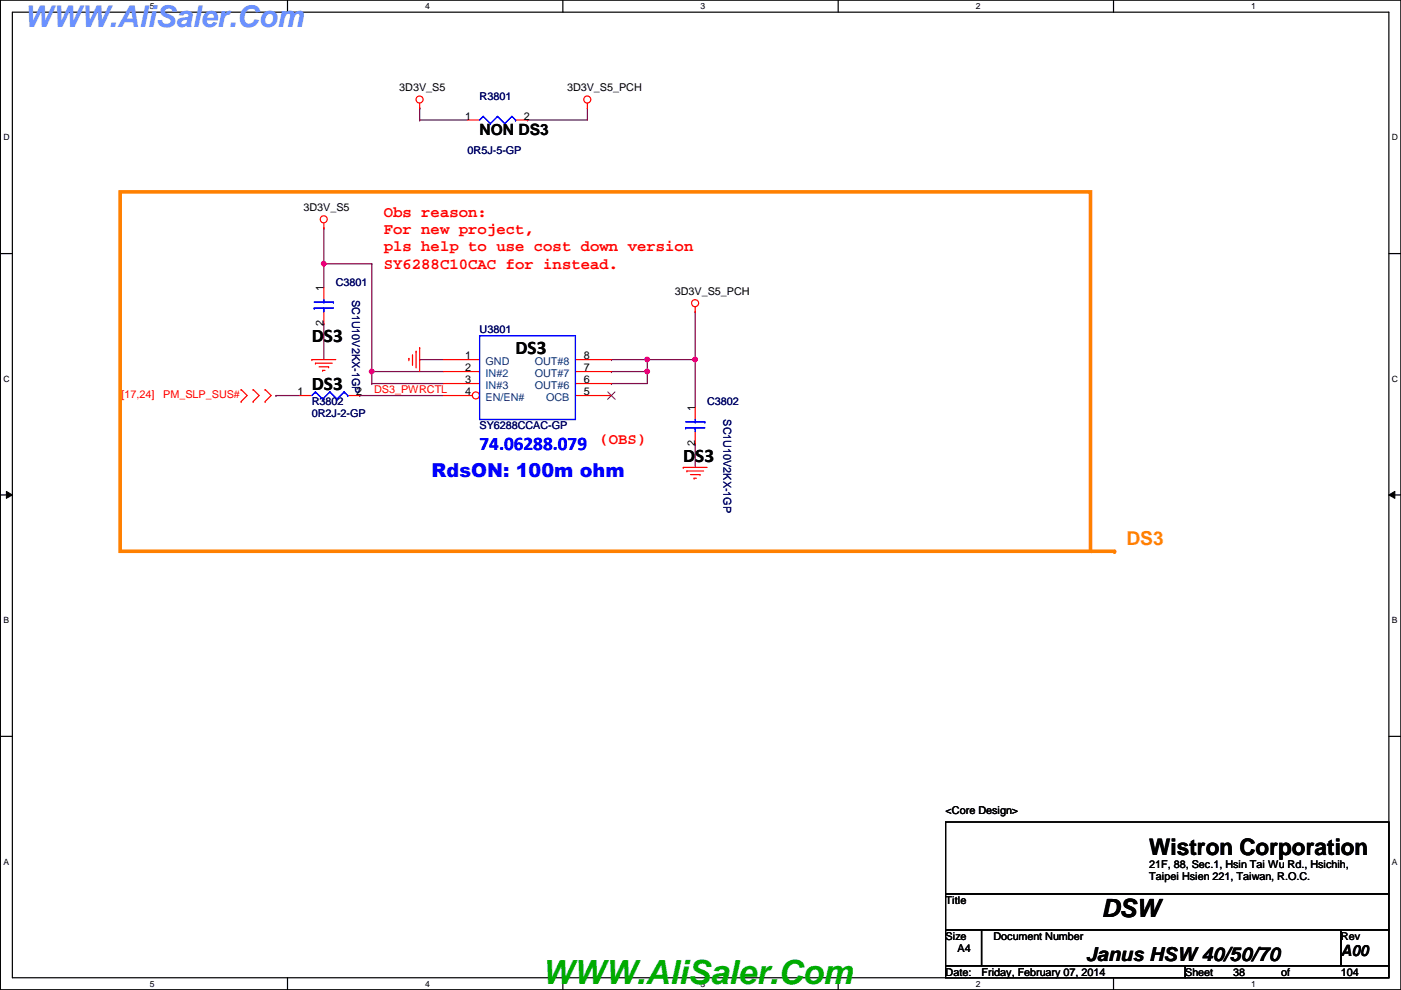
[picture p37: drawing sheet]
<svg xmlns="http://www.w3.org/2000/svg" width="297mm" height="210mm" viewBox="0 0 297 210" stroke-linecap="round" stroke-linejoin="round" font-family="sans-serif">
<defs><g id="words">
<text font-size="7.1" fill="#00ab00" x="114.9" y="208.6">WWW.AliSaler.Com</text>
<text font-size="6.3" fill="#6b91ff" x="5.1" y="5.6">WWW.AliSaler.Com</text>
<text font-size="5.3" x="233.5" y="194.4">DSW</text>
<text font-size="4.8" x="243.7" y="181.3">Wistron Corporation</text>
<g font-size="4.1">
<text x="66.1" y="72.5">DS3</text>
<text x="109.3" y="75">DS3</text>
<text x="66.1" y="82.6">DS3</text>
<text x="144.9" y="97.9">DS3</text>
<text x="230.2" y="203.7">Janus HSW 40/50/70</text>
</g>
<g font-size="4.1" fill="#00f">
<text x="101.7" y="95.3">74.06288.079</text>
<text x="91.5" y="101">RdsON: 100m ohm</text>
</g>
<text font-size="4.1" fill="#ff8000" x="238.8" y="115.6">DS3</text>
<g font-size="3.3">
<text x="101.7" y="28.5">NON DS3</text>
<text x="284.3" y="202.7">A00</text>
</g>
<g font-size="3.3" fill="#f00">
<text x="81.4" y="45.9">Obs reason:</text>
<text x="81.4" y="49.6">For new project,</text>
<text x="81.4" y="53.3">pls help to use cost down version</text>
<text x="81.4" y="57">SY6288C10CAC for instead.</text>
<text x="127.1" y="94.2">(OBS)</text>
</g>
<g font-size="2.3">
<text x="84.7" y="19.4">3D3V_S5</text>
<text x="120.2" y="19.4">3D3V_S5_PCH</text>
<text x="98.6" y="25.4">1</text>
<text x="111.1" y="25.4">2</text>
<text x="64.3" y="44.8">3D3V_S5</text>
<text x="68.6" y="61.8" transform="rotate(-90 68.6 61.8)">1</text>
<text x="143.1" y="62.6">3D3V_S5_PCH</text>
<text x="68.6" y="69.1" transform="rotate(-90 68.6 69.1)">2</text>
<text x="98.6" y="76.2">1</text>
<text x="123.8" y="76.2">8</text>
<text x="63.1" y="83.8">1</text>
<text x="75.5" y="83.8">2</text>
<text x="98.6" y="78.7">2</text>
<text x="98.6" y="81.3">3</text>
<text x="98.6" y="83.8">4</text>
<text x="123.8" y="81.3">6</text>
<text x="123.8" y="78.7">7</text>
<text x="123.8" y="83.8">5</text>
<text x="147.4" y="87.2" transform="rotate(-90 147.4 87.2)">1</text>
<text x="147.4" y="94.5" transform="rotate(-90 147.4 94.5)">2</text>
<text x="200.5" y="172.6">&lt;Core Design&gt;</text>
<text x="243.7" y="184">21F, 88, Sec.1, Hsin Tai Wu Rd., Hsichih,</text>
<text x="200.5" y="191.6">Title</text>
<text x="243.7" y="186.6">Taipei Hsien 221, Taiwan, R.O.C.</text>
<text x="200.5" y="199.2">Size</text>
<text x="203" y="201.8">A4</text>
<text x="210.6" y="199.2">Document Number</text>
<text x="284.3" y="199.2">Rev</text>
<text x="200.5" y="206.8">Date:</text>
<text x="208.1" y="206.8">Friday, February 07, 2014</text>
<text x="251.3" y="206.8">Sheet</text>
<text x="261.4" y="206.8">38</text>
<text x="271.6" y="206.8">of</text>
<text x="284.3" y="206.8">104</text>
</g>
<g font-size="2.3" fill="#000080">
<text x="101.7" y="21.2">R3801</text>
<text x="99.1" y="32.6">0R5J-5-GP</text>
<text x="71.2" y="60.5">C3801</text>
<text x="74.7" y="63.5" transform="rotate(90 74.7 63.5)">SC1U10V2KX-1GP</text>
<text x="101.7" y="70.7">U3801</text>
<text x="66.1" y="85.9">R3802</text>
<text x="66.1" y="88.5">0R2J-2-GP</text>
<text x="149.9" y="85.9">C3802</text>
<text x="153.4" y="88.9" transform="rotate(90 153.4 88.9)">SC1U10V2KX-1GP</text>
<text x="101.7" y="91">SY6288CCAC-GP</text>
</g>
<g font-size="2.3" fill="#004080">
<text x="103" y="77.3">GND</text>
<text x="113.4" y="77.3">OUT#8</text>
<text x="103" y="79.8">IN#2</text>
<text x="103" y="82.4">IN#3</text>
<text x="113.4" y="82.4">OUT#6</text>
<text x="113.4" y="79.8">OUT#7</text>
<text x="103" y="84.9">EN/EN#</text>
<text x="115.8" y="84.9">OCB</text>
</g>
<g font-size="2.3" fill="#f00">
<text x="79.3" y="83.4">DS3_PWRCTL</text>
<text x="25.7" y="84.4">[17,24]</text>
<text x="34.6" y="84.4">PM_SLP_SUS#</text>
</g>
<g font-size="1.8">
<text x="31.8" y="1.9">5</text>
<text x="90.1" y="1.9">4</text>
<text x="148.5" y="1.9">3</text>
<text x="206.9" y="1.9">2</text>
<text x="265.3" y="1.9">1</text>
<text x=".7" y="29.8">D</text>
<text x="295.1" y="29.8">D</text>
<text x=".7" y="80.9">C</text>
<text x="295.1" y="80.9">C</text>
<text x=".7" y="132.1">B</text>
<text x="295.1" y="132.1">B</text>
<text x=".7" y="183.3">A</text>
<text x="295.1" y="183.3">A</text>
<text x="31.8" y="209.2">5</text>
<text x="90.1" y="209.2">4</text>
<text x="148.5" y="209.2">3</text>
<text x="206.9" y="209.2">2</text>
<text x="265.3" y="209.2">1</text>
</g>
</g></defs>
<path d="M.1 0h296.9v209.8h-296.9zM2.6 2.6h291.9v204.7h-291.9z" fill="none" stroke="#000" stroke-width=".25"/>
<g fill="#fff">
<path d="M31.8 .3h1v2h-1z"/>
<path d="M31.8 207.6h1v1.9h-1z"/>
</g>
<path d="M61 0v2.6M61 207.3v2.5" fill="none" stroke="#000" stroke-width=".25"/>
<g fill="#fff">
<path d="M90.1 .3h1v2h-1z"/>
<path d="M90.1 207.6h1v1.9h-1z"/>
</g>
<path d="M119.3 0v2.6M119.3 207.3v2.5" fill="none" stroke="#000" stroke-width=".25"/>
<g fill="#fff">
<path d="M148.5 .3h1v2h-1z"/>
<path d="M148.5 207.6h1v1.9h-1z"/>
</g>
<path d="M177.7 0v2.6M177.7 207.3v2.5" fill="none" stroke="#000" stroke-width=".25"/>
<g fill="#fff">
<path d="M206.9 .3h1v2h-1z"/>
<path d="M206.9 207.6h1v1.9h-1z"/>
</g>
<path d="M236.1 0v2.6M236.1 207.3v2.5" fill="none" stroke="#000" stroke-width=".25"/>
<g fill="#fff">
<path d="M265.3 .3h.9v2h-.9z"/>
<path d="M265.3 207.6h.9v1.9h-.9z"/>
<path d="M.7 28.2h1.3v1.9h-1.3z"/>
<path d="M295.1 28.2h1.3v1.9h-1.3z"/>
<path d="M.7 79.3h1.3v2h-1.3z"/>
<path d="M295.1 79.3h1.3v2h-1.3z"/>
</g>
<path d="M.1 53.8h2.5M294.5 53.8h2.5" fill="none" stroke="#000" stroke-width=".25"/>
<g fill="#fff">
<path d="M.7 130.5h1.2v2h-1.2z"/>
<path d="M295.1 130.5h1.2v2h-1.2z"/>
</g>
<path d="M.1 104.9h2.5M294.5 104.9h2.5" fill="none" stroke="#000" stroke-width=".25"/>
<path d="M1.4 104.2l1.2 .7-1.2 .8zM294.5 104.9l1.2-.7v1.5z" fill="#000"/>
<path d="M1.4 104.2l1.2 .7-1.2 .8zM294.5 104.9l1.2-.7v1.5z" fill="none" stroke="#000" stroke-width=".21"/>
<g fill="#fff">
<path d="M.7 181.7h1.2v2h-1.2z"/>
<path d="M295.1 181.7h1.2v2h-1.2z"/>
</g>
<path d="M.1 156.1h2.5M294.5 156.1h2.5" fill="none" stroke="#000" stroke-width=".25"/>
<path d="M68.7 55.9h.1M68.7 55.9h10.1" fill="none" stroke="#800040" stroke-width=".25"/>
<circle cx="68.6" cy="55.9" r=".49" fill="#f0f"/>
<circle cx="68.6" cy="55.9" r=".49" fill="none" stroke="#f0f" stroke-width=".25"/>
<path d="M78.8 78.8h.1M78.8 78.8v2.5" fill="none" stroke="#800040" stroke-width=".25"/>
<circle cx="78.8" cy="78.8" r=".49" fill="#f0f"/>
<circle cx="78.8" cy="78.8" r=".49" fill="none" stroke="#f0f" stroke-width=".25"/>
<path d="M78.8 78.8h15.3M78.8 78.8h.1M89 76.2h.1M89 76.2h5.1M129.6 76.2h.1M129.6 78.8h.1M129.6 78.8h7.6M129.6 76.2h7.6M78.8 81.3h15.3M78.8 81.3h.1" fill="none" stroke="#800040" stroke-width=".25"/>
<circle cx="137.2" cy="78.8" r=".49" fill="#f0f"/>
<circle cx="137.2" cy="78.8" r=".49" fill="none" stroke="#f0f" stroke-width=".25"/>
<path d="M137.2 76.2h10.2M137.2 78.8h.1M137.2 76.2h.1M137.2 78.8v2.5" fill="none" stroke="#800040" stroke-width=".25"/>
<circle cx="137.2" cy="76.2" r=".49" fill="#f0f"/>
<circle cx="137.2" cy="76.2" r=".49" fill="none" stroke="#f0f" stroke-width=".25"/>
<path d="M68.7 48.3h.1M68.7 48.3v7.6M78.8 55.9h.1M78.8 55.9v22.9M137.2 76.2h.1M137.2 76.2v2.6M147.4 66.1h.1M147.4 76.2h.1M147.4 66.1v20.3M147.4 94h.1M147.4 94v5.1" fill="none" stroke="#800040" stroke-width=".25"/>
<circle cx="147.4" cy="76.2" r=".49" fill="#f0f"/>
<circle cx="147.4" cy="76.2" r=".49" fill="none" stroke="#f0f" stroke-width=".25"/>
<g fill="none" stroke="#800040" stroke-width=".25">
<path d="M89 22.9h.1M89 25.4h.1M89 22.9v2.5M89 25.4h10.1M111.8 25.4h.1M124.5 22.9h.1M124.5 22.9v2.5h-12.7M68.7 55.9h.1M68.7 55.9v5.1M68.7 68.6h.1M68.7 68.6v7.6M58.5 83.9h5.1"/>
<path d="M58.5 83.9h.1M76.3 83.9h.1M76.3 83.9h17.8M129.6 81.3h.1M129.6 81.3h7.6"/>
</g>
<g fill="none" stroke="#f00" stroke-width=".25">
<path d="M89 22.9h.1M89 21.9v1M124.5 22.9h.1M124.5 21.9v1M68.7 48.3h.1M68.7 47.3v1M66.1 76.2h5.1M66.1 76.2h.1M66.9 77h.1M66.9 77h3.5M67.6 77.8h2.1M68.4 78.5h.1"/>
<path d="M68.4 78.5h.5M69.7 77.8h.1M86.7 76h.1M86.7 76v.5M87.5 77.3h.1M87.5 75.2v2.1M88.2 74.5h.1M88.2 74.5v3.5M89 73.7h.1M89 73.7v5.1M147.4 66.1h.1M147.4 65.1v1"/>
<path d="M51.1 82.6h.1M51.1 85.1h.1M51.1 82.6l1.3 1.3-1.3 1.2M53.7 82.6l1.2 1.3-1.2 1.2M53.7 85.1h.1M53.7 82.6h.1M56.2 82.6l1.3 1.3-1.3 1.2M56.2 82.6h.1M56.2 85.1h.1M144.9 99.1h5M144.9 99.1h.1M145.6 99.9h.1"/>
<path d="M145.6 99.9h3.6M146.4 100.6h2M147.1 101.4h.1M147.1 101.4h.6M148.4 100.6h.1"/>
<circle cx="89" cy="21.1" r=".75"/>
<circle cx="124.5" cy="21.1" r=".75"/>
<circle cx="68.6" cy="46.5" r=".75"/>
<circle cx="147.4" cy="64.3" r=".75"/>
</g>
<path d="M200.5 174.3h94v15.2h-94zM200.5 189.5h94v7.6h-94zM200.5 197.1h7.6v7.7h-7.6zM208.1 197.1h76.2v7.7h-76.2zM284.3 197.1h10.2v7.7h-10.2zM200.5 204.8h50.8v2.5h-50.8zM251.3 204.8h43.2v2.5h-43.2z" fill="none" stroke="#000" stroke-width=".25"/>
<path d="M25.5 40.7h205.7v76.2h-205.7zM231.2 116.9h5.1" fill="none" stroke="#ff8000" stroke-width=".76"/>
<circle cx="236.3" cy="116.9" r=".38" fill="#ff8000"/>
<path d="M99.1 25.4h2.6M109.3 25.4h2.5M94.1 76.2h7.6M94.1 78.8h7.6M94.1 81.3h7.6M147.4 86.4v2.5M147.4 91.5v2.5" fill="none" stroke="#f00" stroke-width=".25"/>
<g fill="none" stroke="#00f" stroke-width=".25">
<path d="M102.4 24.7l-.7 .7M102.4 24.7h.1M102.4 24.7l1.6 1.5M104 26.2h.1M105.5 24.7l-1.5 1.5M105.5 24.7h.1M105.5 24.7l1.5 1.5M107 26.2h.1M108.5 24.7h.1M108.5 24.7l.8 .7M108.5 24.7l-1.5 1.5M109.3 25.4h.1"/>
<path d="M145.4 90.7h.1M145.4 89.5h4M145.4 90.7h4M147.4 89.5h.1M147.4 90.7h.1M147.4 88.9v.6M147.4 90.7v.8M149.4 89.5h.1"/>
</g>
<circle cx="100.9" cy="83.8" r=".75" fill="#fff"/>
<g fill="none" stroke="#f00" stroke-width=".25">
<path d="M68.7 61v2.5M68.7 66.1v2.5M122 78.8h7.6M122 76.2h7.6M63.6 83.9h2.5M73.7 83.9h2.6M94.1 83.9h6.1M122 83.9h7.6M122 81.3h7.6"/>
<circle cx="100.9" cy="83.8" r=".75"/>
</g>
<path d="M128.9 83.1l1.5 1.6M130.4 83.1l-1.6 1.6" fill="none" stroke="#804000" stroke-width=".21"/>
<g fill="none" stroke="#00f" stroke-width=".25">
<path d="M66.6 65.3h4.1M66.6 65.3h.1M66.6 64.1h4.1M68.7 64.1h.1M68.7 65.3h.1M68.7 63.5v.6M68.7 65.3v.8M70.7 64.1h.1M101.7 71.2h20.3v17.7h-20.3zM66.9 83.1h.1M66.9 83.1l1.5 1.5M66.9 83.1l-.8 .8"/>
<path d="M68.4 84.6h.1M69.9 83.1h.1M69.9 83.1l1.6 1.5M69.9 83.1l-1.5 1.5M71.5 84.6h.1M73 83.1l-1.5 1.5M73 83.1h.1M73 83.1l.7 .8M73.7 83.9h.1"/>
</g>
<circle cx="68.6" cy="55.9" r=".49" fill="#f0f"/>
<circle cx="68.6" cy="55.9" r=".49" fill="none" stroke="#f0f" stroke-width=".25"/>
<circle cx="78.8" cy="78.8" r=".49" fill="#f0f"/>
<circle cx="78.8" cy="78.8" r=".49" fill="none" stroke="#f0f" stroke-width=".25"/>
<circle cx="137.2" cy="78.8" r=".49" fill="#f0f"/>
<circle cx="137.2" cy="78.8" r=".49" fill="none" stroke="#f0f" stroke-width=".25"/>
<circle cx="137.2" cy="76.2" r=".49" fill="#f0f"/>
<circle cx="137.2" cy="76.2" r=".49" fill="none" stroke="#f0f" stroke-width=".25"/>
<circle cx="147.4" cy="76.2" r=".49" fill="#f0f"/>
<circle cx="147.4" cy="76.2" r=".49" fill="none" stroke="#f0f" stroke-width=".25"/>
<use href="#words"/>
</svg>
